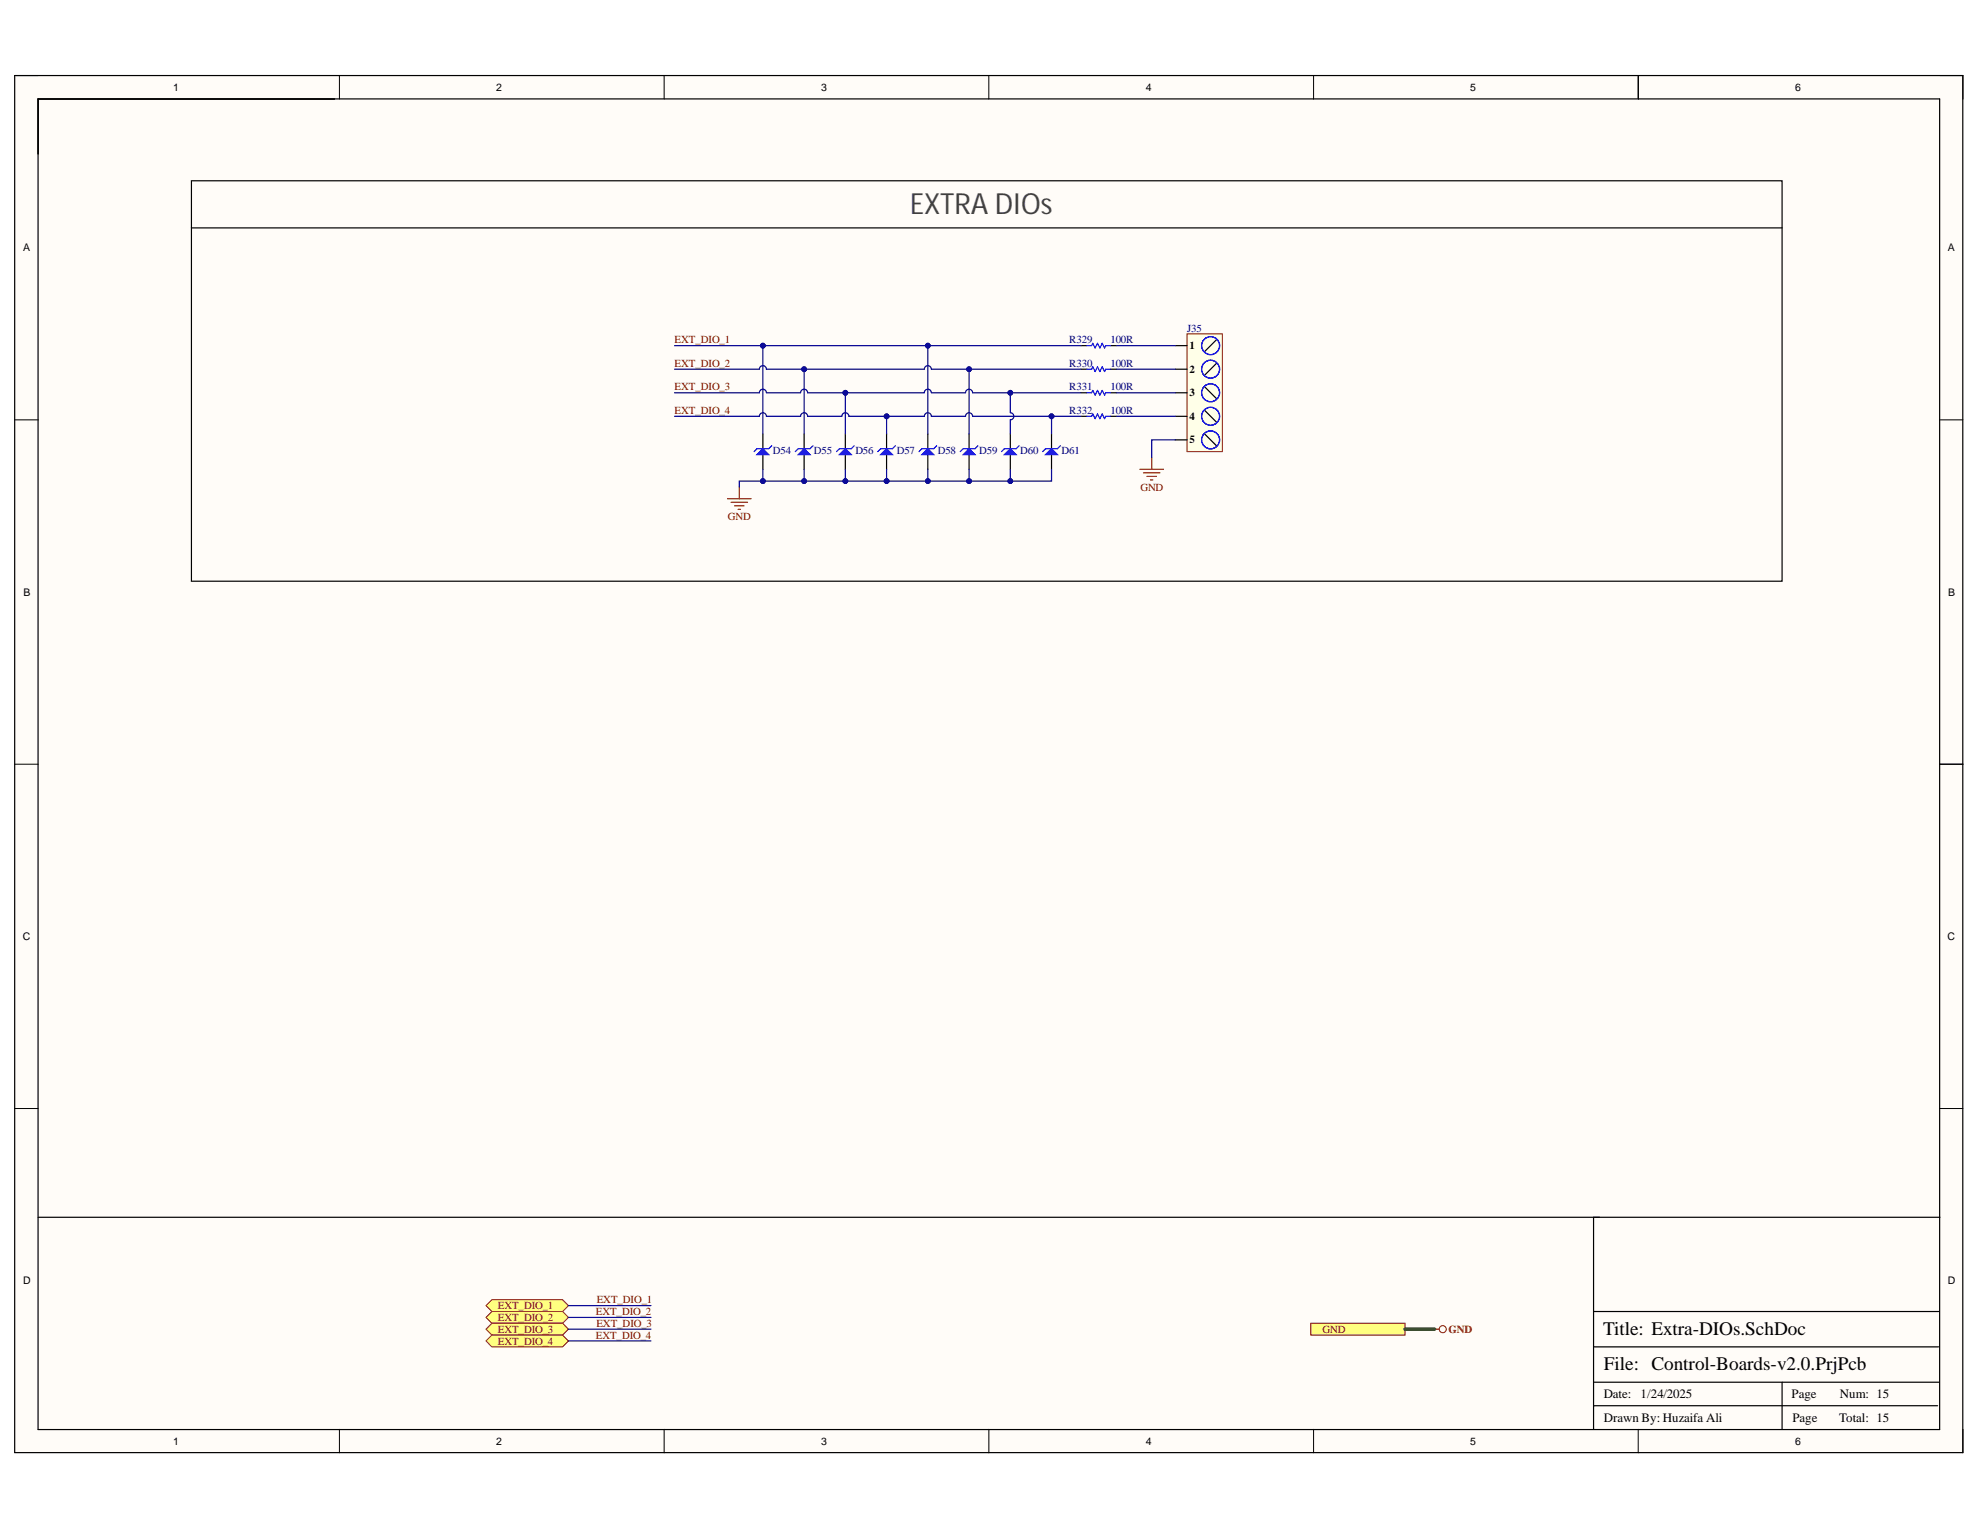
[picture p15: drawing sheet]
<svg xmlns="http://www.w3.org/2000/svg" width="279mm" height="216mm" viewBox="0 0 279 216" stroke-linecap="round" stroke-linejoin="round" font-family="sans-serif">
<defs><g id="words">
<text font-size="4.1" fill="#434343" x="128.4" y="30.2">EXTRA DIOs</text>
<g font-size="2.7">
<text x="226.2" y="188.3">Title: Extra-DIOs.SchDoc</text>
<text x="226.3" y="193.3">File: Control-Boards-v2.0.PrjPcb</text>
</g>
<g font-size="1.8">
<text x="226.3" y="197.3">Date:</text>
<text x="231.5" y="197.3">1/24/2025</text>
<text x="252.8" y="197.3">Page</text>
<text x="259.6" y="197.3">Num: 15</text>
<text x="226.3" y="200.7">Drawn By: Huzaifa Ali</text>
<text x="252.9" y="200.7">Page</text>
<text x="259.5" y="200.7">Total: 15</text>
</g>
<g font-size="1.5">
<text x="24.4" y="12.9">1</text>
<text x="70" y="12.9">2</text>
<text x="115.9" y="12.9">3</text>
<text x="161.7" y="12.9">4</text>
<text x="207.5" y="12.9">5</text>
<text x="253.3" y="12.9">6</text>
<text x="3.3" y="35.5">A</text>
<text x="274.8" y="35.5">A</text>
<text x="167.9" y="49.3">1</text>
<text x="167.9" y="52.6">2</text>
<text x="167.9" y="55.9">3</text>
<text x="167.9" y="59.3">4</text>
<text x="167.9" y="62.6">5</text>
<text x="3.3" y="84.1">B</text>
<text x="274.9" y="84.1">B</text>
<text x="3.2" y="132.7">C</text>
<text x="274.8" y="132.7">C</text>
<text x="3.3" y="181.3">D</text>
<text x="274.8" y="181.3">D</text>
<text x="24.4" y="203.9">1</text>
<text x="70" y="203.9">2</text>
<text x="115.9" y="203.9">3</text>
<text x="161.7" y="203.9">4</text>
<text x="207.5" y="203.9">5</text>
<text x="253.3" y="203.9">6</text>
</g>
<g font-size="1.5" fill="#000080">
<text x="167.5" y="46.8">J35</text>
<text x="150.9" y="48.5">R329</text>
<text x="150.9" y="51.8">R330</text>
<text x="156.7" y="48.5">100R</text>
<text x="156.7" y="51.8">100R</text>
<text x="150.9" y="55.1">R331</text>
<text x="150.9" y="58.4">R332</text>
<text x="156.7" y="55.1">100R</text>
<text x="156.7" y="58.4">100R</text>
<text x="109.1" y="64.1">D54</text>
<text x="114.9" y="64.1">D55</text>
<text x="120.7" y="64.1">D56</text>
<text x="126.5" y="64.1">D57</text>
<text x="132.3" y="64.1">D58</text>
<text x="138.2" y="64.1">D59</text>
<text x="144" y="64.1">D60</text>
<text x="149.8" y="64.1">D61</text>
</g>
<g font-size="1.5" fill="#800000">
<text x="95.2" y="48.5">EXT_DIO_1</text>
<text x="95.2" y="51.8">EXT_DIO_2</text>
<text x="95.2" y="55.1">EXT_DIO_3</text>
<text x="95.2" y="58.4">EXT_DIO_4</text>
<text x="160.9" y="69.3">GND</text>
<text x="102.7" y="73.4">GND</text>
<text x="70.2" y="184.8">EXT_DIO_1</text>
<text x="84.1" y="185.6">EXT_DIO_2</text>
<text x="84.2" y="183.9">EXT_DIO_1</text>
<text x="70.2" y="186.4">EXT_DIO_2</text>
<text x="70.2" y="188.1">EXT_DIO_3</text>
<text x="70.2" y="189.8">EXT_DIO_4</text>
<text x="84.1" y="188.9">EXT_DIO_4</text>
<text x="84.2" y="187.3">EXT_DIO_3</text>
<text x="186.6" y="188.1">GND</text>
<text x="204.4" y="188.1">GND</text>
</g>
</g></defs>
<g fill="#fffcf8">
<path d="M2.1 10.7h274.9v194.3h-274.9z" fill-rule="evenodd"/>
<path d="M5.4 14h268.3v187.7h-268.3z" fill-rule="evenodd"/>
</g>
<g fill="none" stroke="#000" stroke-width=".14">
<path d="M2.1 10.7h3.3M47.9 10.7v3.3M93.7 10.7v3.3M139.5 10.7v3.3M185.4 10.7v3.3M231.2 10.7v3.3M273.7 10.7h3.3v3.3M2.1 59.2h3.3M273.7 59.2h3.3M2.1 107.8h3.3M273.7 107.8h3.3M2.1 156.4h3.3"/>
<path d="M273.7 156.4h3.3M47.9 201.7v3.3M93.7 201.7v3.3M139.5 201.7v3.3M185.4 201.7v3.3M231.2 201.7v3.3M277 201.7v3.3"/>
</g>
<path d="M2.1 10.7h274.9v194.3h-274.9zM5.4 14h268.3v187.7h-268.3zM231.2 10.7v3.3M273.7 107.8h3.3M273.7 171.8h-48.8v29.9M224.9 198.4h48.5M224.9 195h48.7M224.9 190.1h48.7M224.9 185.1h48.7M251.5 195v6.7" fill="none" stroke="#000" stroke-width=".17"/>
<path d="M167.5 47.1h5v16.6h-5z" fill-rule="evenodd" fill="#ffffe8"/>
<path d="M167.5 47.1h5v16.6h-5z" fill="none" stroke="#800000" stroke-width=".14"/>
<g fill="none" stroke="#000" stroke-width=".17">
<path d="M27 25.5h224.5v56.5h-224.5zM27 32.2h224.5M152.5 48.8h.9M152.5 52.1h.9M152.5 55.4h.9M152.5 58.7h.9M156.7 48.8h.8M156.7 52.1h.8M156.7 55.4h.8M156.7 58.7h.8M165.8 48.8h1.7M165.8 52.1h1.7"/>
<path d="M165.8 55.4h1.7M165.8 58.7h1.7M170 57.9l1.7 1.7M170 54.6l1.7 1.7M171.7 47.9l-1.7 1.7M171.7 51.3l-1.7 1.6M125.1 61.2v2.1M125.1 64.1v2.1M165.8 62.1h1.7M170 61.2l1.7 1.7"/>
</g>
<g fill="none" stroke="#00f" stroke-width=".17">
<path d="M153.4 48.8h.6l.2-.4 .3 .7 .4-.7 .3 .7 .3-.7 .4 .7 .1-.3h.7M153.4 52.1h.6l.2-.3 .3 .6 .4-.6 .3 .6 .3-.6 .4 .6 .1-.3h.7M153.4 55.4h.6l.2-.3 .3 .7 .4-.7 .3 .7 .3-.7 .4 .7 .1-.4h.7M153.4 58.7h.6l.2-.3 .3 .7 .4-.7 .3 .7 .3-.7 .4 .7 .1-.4h.7"/>
<circle cx="170.8" cy="55.4" r="1.27"/>
<circle cx="170.8" cy="48.8" r="1.27"/>
<circle cx="170.8" cy="52.1" r="1.27"/>
<circle cx="170.8" cy="58.7" r="1.27"/>
<circle cx="170.8" cy="62.1" r="1.27"/>
</g>
<path d="M160.9 66.2h3.3M161.4 66.7h2.3M161.9 67.2h1.3M162.3 67.7h.4M162.5 64.6v1.6" fill="none" stroke="#800000" stroke-width=".17"/>
<path d="M124.3 64.1l.8-.8 .8 .8z" fill="#00f"/>
<path d="M124.3 64.1l.8-.8 .8 .8zM126.4 62.9l-.5 .4h-1.6l-.4 .4" fill="none" stroke="#00f" stroke-width=".17"/>
<path d="M119.3 61.2v2.1M119.3 64.1v2.1" fill="none" stroke="#000" stroke-width=".17"/>
<path d="M118.5 64.1l.8-.8 .8 .8z" fill="#00f"/>
<path d="M118.5 64.1l.8-.8 .8 .8zM120.5 62.9l-.4 .4h-1.6l-.5 .4" fill="none" stroke="#00f" stroke-width=".17"/>
<path d="M113.5 61.2v2.1M113.5 64.1v2.1" fill="none" stroke="#000" stroke-width=".17"/>
<path d="M112.6 64.1l.9-.8 .8 .8z" fill="#00f"/>
<path d="M112.6 64.1l.9-.8 .8 .8zM114.7 62.9l-.4 .4h-1.7l-.4 .4" fill="none" stroke="#00f" stroke-width=".17"/>
<path d="M107.7 61.2v2.1M107.7 64.1v2.1" fill="none" stroke="#000" stroke-width=".17"/>
<path d="M106.8 64.1l.9-.8 .8 .8z" fill="#00f"/>
<path d="M106.8 64.1l.9-.8 .8 .8zM108.9 62.9l-.4 .4h-1.7l-.4 .4" fill="none" stroke="#00f" stroke-width=".17"/>
<path d="M148.4 61.2v2.1M148.4 64.1v2.1" fill="none" stroke="#000" stroke-width=".17"/>
<path d="M147.6 64.1l.8-.8 .8 .8z" fill="#00f"/>
<path d="M147.6 64.1l.8-.8 .8 .8zM149.6 62.9l-.4 .4h-1.6l-.5 .4" fill="none" stroke="#00f" stroke-width=".17"/>
<path d="M142.6 61.2v2.1M142.6 64.1v2.1" fill="none" stroke="#000" stroke-width=".17"/>
<path d="M141.7 64.1l.9-.8 .8 .8z" fill="#00f"/>
<path d="M141.7 64.1l.9-.8 .8 .8zM143.8 62.9l-.4 .4h-1.7l-.4 .4" fill="none" stroke="#00f" stroke-width=".17"/>
<path d="M136.7 61.2v2.1M136.7 64.1v2.1" fill="none" stroke="#000" stroke-width=".17"/>
<path d="M135.9 64.1l.8-.8 .9 .8z" fill="#00f"/>
<path d="M135.9 64.1l.8-.8 .9 .8zM138 62.9l-.4 .4h-1.7l-.4 .4" fill="none" stroke="#00f" stroke-width=".17"/>
<path d="M130.9 61.2v2.1M130.9 64.1v2.1" fill="none" stroke="#000" stroke-width=".17"/>
<path d="M130.1 64.1l.8-.8 .9 .8z" fill="#00f"/>
<path d="M130.1 64.1l.8-.8 .9 .8zM132.2 62.9l-.4 .4h-1.7l-.4 .4" fill="none" stroke="#00f" stroke-width=".17"/>
<path d="M102.7 70.4h3.3M103.2 70.9h2.3M103.7 71.4h1.3M104.2 71.9h.3M104.3 68.7v1.7" fill="none" stroke="#800000" stroke-width=".17"/>
<path d="M5.4 171.8h220.3" fill="none" stroke="#000" stroke-width=".17"/>
<path d="M185 186.7h13.3v1.7h-13.3z" fill-rule="evenodd" fill="#ffff80"/>
<g fill="none" stroke="#800000" stroke-width=".14">
<path d="M185 186.7h13.3v1.7h-13.3z"/>
<circle cx="203.6" cy="187.6" r=".5"/>
</g>
<path d="M202.4 187.6h.7" fill="none" stroke="#800000" stroke-width=".17"/>
<path d="M68.6 184.2l.8-.8h10l.8 .8-.8 .9h-10z" fill-rule="evenodd" fill="#ffff80"/>
<path d="M68.6 184.2l.8-.8h10l.8 .8-.8 .9h-10z" fill="none" stroke="#800000" stroke-width=".14"/>
<path d="M69.4 185.1h10l.8 .8-.8 .8h-10l-.8-.8z" fill-rule="evenodd" fill="#ffff80"/>
<path d="M69.4 185.1h10l.8 .8-.8 .8h-10l-.8-.8z" fill="none" stroke="#800000" stroke-width=".14"/>
<path d="M69.4 186.7h10l.8 .9-.8 .8h-10l-.8-.8z" fill-rule="evenodd" fill="#ffff80"/>
<path d="M69.4 186.7h10l.8 .9-.8 .8h-10l-.8-.8z" fill="none" stroke="#800000" stroke-width=".14"/>
<path d="M68.6 189.2l.8-.8h10l.8 .8-.8 .9h-10z" fill-rule="evenodd" fill="#ffff80"/>
<path d="M68.6 189.2l.8-.8h10l.8 .8-.8 .9h-10z" fill="none" stroke="#800000" stroke-width=".14"/>
<path d="M148.4 58.7v2.5M157.5 48.8h8.3M157.5 52.1h8.3M157.5 55.4h8.3M157.5 58.7h8.3M165.8 62.1h-3.3v2.5" fill="none" stroke="#000080" stroke-width=".17"/>
<circle cx="148.4" cy="58.7" r=".33" fill="#000080"/>
<circle cx="148.4" cy="58.7" r=".33" fill="none" stroke="#000080" stroke-width=".14"/>
<path d="M142.6 55.4h9.9" fill="none" stroke="#000080" stroke-width=".17"/>
<circle cx="142.6" cy="55.4" r=".33" fill="#000080"/>
<circle cx="142.6" cy="55.4" r=".33" fill="none" stroke="#000080" stroke-width=".14"/>
<path d="M136.7 52.1v9.1" fill="none" stroke="#000080" stroke-width=".17"/>
<circle cx="136.7" cy="52.1" r=".33" fill="#000080"/>
<circle cx="136.7" cy="52.1" r=".33" fill="none" stroke="#000080" stroke-width=".14"/>
<path d="M130.9 48.8v12.4" fill="none" stroke="#000080" stroke-width=".17"/>
<circle cx="130.9" cy="48.8" r=".33" fill="#000080"/>
<circle cx="130.9" cy="48.8" r=".33" fill="none" stroke="#000080" stroke-width=".14"/>
<path d="M125.1 58.7v2.5" fill="none" stroke="#000080" stroke-width=".17"/>
<circle cx="125.1" cy="58.7" r=".33" fill="#000080"/>
<circle cx="125.1" cy="58.7" r=".33" fill="none" stroke="#000080" stroke-width=".14"/>
<path d="M119.3 55.4v5.8" fill="none" stroke="#000080" stroke-width=".17"/>
<circle cx="119.3" cy="55.4" r=".33" fill="#000080"/>
<circle cx="119.3" cy="55.4" r=".33" fill="none" stroke="#000080" stroke-width=".14"/>
<path d="M113.5 52.1v9.1" fill="none" stroke="#000080" stroke-width=".17"/>
<circle cx="113.5" cy="52.1" r=".33" fill="#000080"/>
<circle cx="113.5" cy="52.1" r=".33" fill="none" stroke="#000080" stroke-width=".14"/>
<path d="M107.7 48.8v12.4" fill="none" stroke="#000080" stroke-width=".17"/>
<circle cx="107.7" cy="48.8" r=".33" fill="#000080"/>
<circle cx="107.7" cy="48.8" r=".33" fill="none" stroke="#000080" stroke-width=".14"/>
<path d="M107.7 66.2v1.7" fill="none" stroke="#000080" stroke-width=".17"/>
<circle cx="107.6" cy="67.9" r=".33" fill="#000080"/>
<circle cx="107.6" cy="67.9" r=".33" fill="none" stroke="#000080" stroke-width=".14"/>
<path d="M113.5 66.2v1.7" fill="none" stroke="#000080" stroke-width=".17"/>
<circle cx="113.5" cy="67.9" r=".33" fill="#000080"/>
<circle cx="113.5" cy="67.9" r=".33" fill="none" stroke="#000080" stroke-width=".14"/>
<path d="M119.3 66.2v1.7" fill="none" stroke="#000080" stroke-width=".17"/>
<circle cx="119.3" cy="67.9" r=".33" fill="#000080"/>
<circle cx="119.3" cy="67.9" r=".33" fill="none" stroke="#000080" stroke-width=".14"/>
<path d="M125.1 66.2v1.7" fill="none" stroke="#000080" stroke-width=".17"/>
<circle cx="125.1" cy="67.9" r=".33" fill="#000080"/>
<circle cx="125.1" cy="67.9" r=".33" fill="none" stroke="#000080" stroke-width=".14"/>
<path d="M130.9 66.2v1.7" fill="none" stroke="#000080" stroke-width=".17"/>
<circle cx="130.9" cy="67.9" r=".33" fill="#000080"/>
<circle cx="130.9" cy="67.9" r=".33" fill="none" stroke="#000080" stroke-width=".14"/>
<path d="M136.7 66.2v1.7" fill="none" stroke="#000080" stroke-width=".17"/>
<circle cx="136.7" cy="67.9" r=".33" fill="#000080"/>
<circle cx="136.7" cy="67.9" r=".33" fill="none" stroke="#000080" stroke-width=".14"/>
<path d="M142.6 66.2v1.7" fill="none" stroke="#000080" stroke-width=".17"/>
<circle cx="142.6" cy="67.9" r=".33" fill="#000080"/>
<circle cx="142.6" cy="67.9" r=".33" fill="none" stroke="#000080" stroke-width=".14"/>
<path d="M95.2 58.7h12a.5 .5 0 0 1 .5-.5 .5 .5 0 0 1 .4 .5h4.9a.5 .5 0 0 1 .5-.5 .5 .5 0 0 1 .5 .5h4.8a.5 .5 0 0 1 .5-.5 .5 .5 0 0 1 .5 .5h10.6a.5 .5 0 0 1 .5-.5 .5 .5 0 0 1 .5 .5h4.8a.5 .5 0 0 1 .5-.5 .5 .5 0 0 1 .5 .5h15.3" fill="none" stroke="#000080" stroke-width=".17"/>
<circle cx="148.4" cy="58.7" r=".33" fill="#000080"/>
<circle cx="148.4" cy="58.7" r=".33" fill="none" stroke="#000080" stroke-width=".14"/>
<circle cx="125.1" cy="58.7" r=".33" fill="#000080"/>
<circle cx="125.1" cy="58.7" r=".33" fill="none" stroke="#000080" stroke-width=".14"/>
<path d="M95.2 55.4h12a.5 .5 0 0 1 .5-.5 .5 .5 0 0 1 .4 .5h4.9a.5 .5 0 0 1 .5-.5 .5 .5 0 0 1 .5 .5h16.4a.5 .5 0 0 1 .5-.5 .5 .5 0 0 1 .5 .5h4.8a.5 .5 0 0 1 .5-.5 .5 .5 0 0 1 .5 .5h5.4v2.8a.5 .5 0 0 1 .5 .5 .5 .5 0 0 1-.5 .5v2" fill="none" stroke="#000080" stroke-width=".17"/>
<circle cx="119.3" cy="55.4" r=".33" fill="#000080"/>
<circle cx="119.3" cy="55.4" r=".33" fill="none" stroke="#000080" stroke-width=".14"/>
<circle cx="142.6" cy="55.4" r=".33" fill="#000080"/>
<circle cx="142.6" cy="55.4" r=".33" fill="none" stroke="#000080" stroke-width=".14"/>
<path d="M95.2 52.1h12a.5 .5 0 0 1 .5-.5 .5 .5 0 0 1 .4 .5h22.3a.5 .5 0 0 1 .5-.5 .5 .5 0 0 1 .5 .5h21.1" fill="none" stroke="#000080" stroke-width=".17"/>
<circle cx="136.7" cy="52.1" r=".33" fill="#000080"/>
<circle cx="136.7" cy="52.1" r=".33" fill="none" stroke="#000080" stroke-width=".14"/>
<circle cx="113.5" cy="52.1" r=".33" fill="#000080"/>
<circle cx="113.5" cy="52.1" r=".33" fill="none" stroke="#000080" stroke-width=".14"/>
<path d="M95.2 48.8h57.3" fill="none" stroke="#000080" stroke-width=".17"/>
<circle cx="130.9" cy="48.8" r=".33" fill="#000080"/>
<circle cx="130.9" cy="48.8" r=".33" fill="none" stroke="#000080" stroke-width=".14"/>
<circle cx="107.7" cy="48.8" r=".33" fill="#000080"/>
<circle cx="107.7" cy="48.8" r=".33" fill="none" stroke="#000080" stroke-width=".14"/>
<path d="M148.4 66.2v1.7h-44.1v.8" fill="none" stroke="#000080" stroke-width=".17"/>
<circle cx="142.6" cy="67.9" r=".33" fill="#000080"/>
<circle cx="142.6" cy="67.9" r=".33" fill="none" stroke="#000080" stroke-width=".14"/>
<circle cx="136.7" cy="67.9" r=".33" fill="#000080"/>
<circle cx="136.7" cy="67.9" r=".33" fill="none" stroke="#000080" stroke-width=".14"/>
<circle cx="130.9" cy="67.9" r=".33" fill="#000080"/>
<circle cx="130.9" cy="67.9" r=".33" fill="none" stroke="#000080" stroke-width=".14"/>
<circle cx="125.1" cy="67.9" r=".33" fill="#000080"/>
<circle cx="125.1" cy="67.9" r=".33" fill="none" stroke="#000080" stroke-width=".14"/>
<circle cx="119.3" cy="67.9" r=".33" fill="#000080"/>
<circle cx="119.3" cy="67.9" r=".33" fill="none" stroke="#000080" stroke-width=".14"/>
<circle cx="113.5" cy="67.9" r=".33" fill="#000080"/>
<circle cx="113.5" cy="67.9" r=".33" fill="none" stroke="#000080" stroke-width=".14"/>
<circle cx="107.6" cy="67.9" r=".33" fill="#000080"/>
<circle cx="107.6" cy="67.9" r=".33" fill="none" stroke="#000080" stroke-width=".14"/>
<path d="M198.3 187.6h4.1" fill="none" stroke="#274e13" stroke-width=".51"/>
<path d="M80.2 184.2h11.7M80.2 185.9h11.7M80.2 187.6h11.7M80.2 189.2h11.7" fill="none" stroke="#000080" stroke-width=".17"/>
<use href="#words"/>
</svg>
